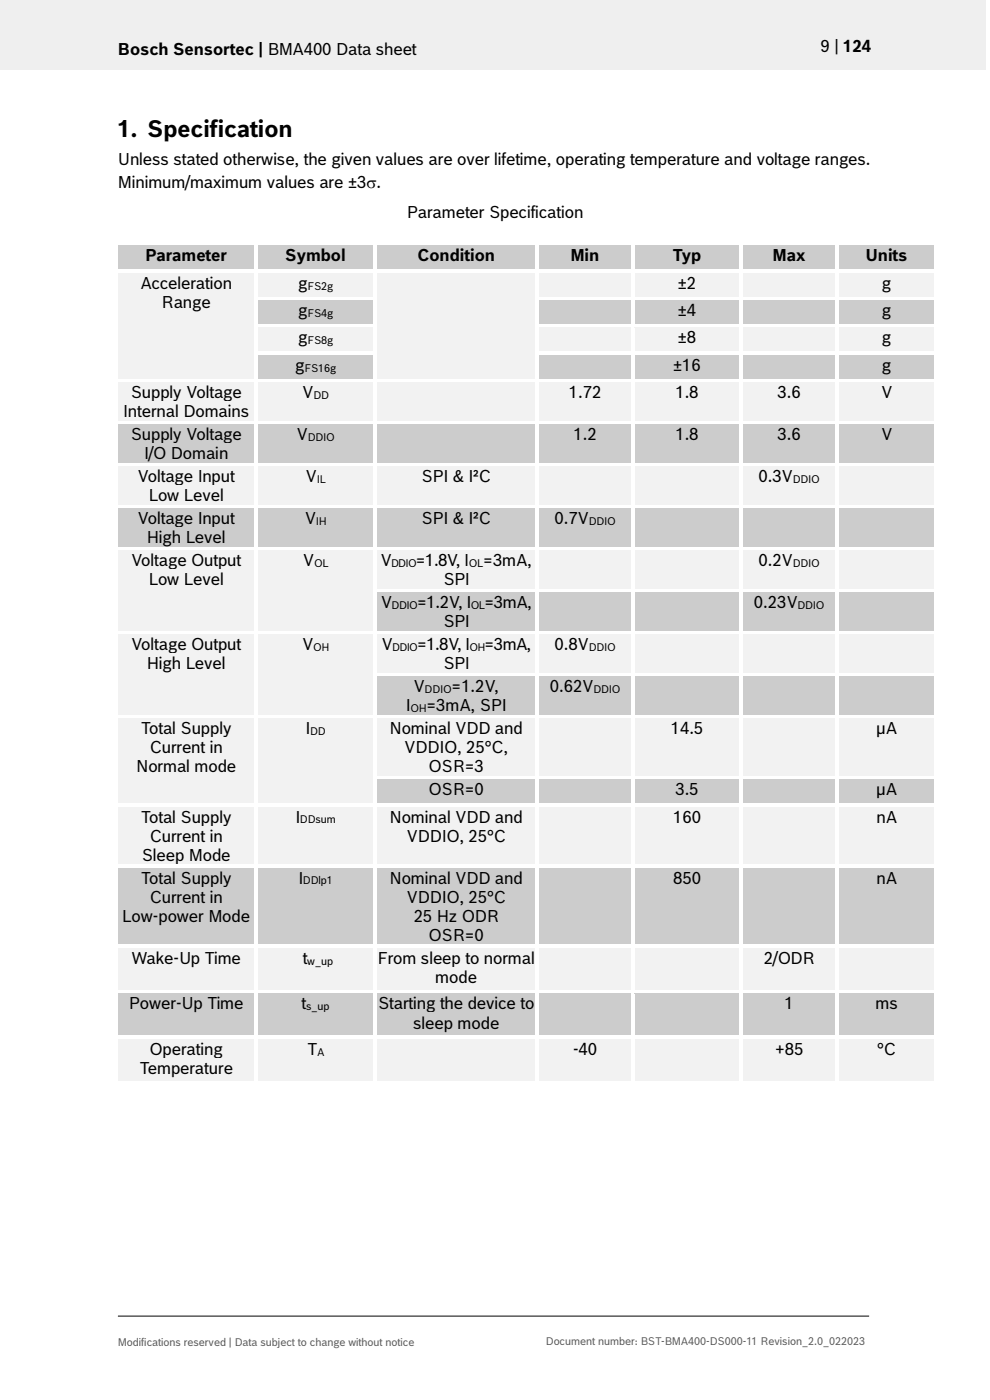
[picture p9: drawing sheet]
<svg xmlns="http://www.w3.org/2000/svg" width="210mm" height="297mm" viewBox="0 0 210 297" stroke-linecap="round" stroke-linejoin="round" font-family="sans-serif">
<defs><g id="words">
<text font-size="4.9" x="25" y="29">1. Specification</text>
<g font-size="3.5">
<text x="25" y="11.6">Bosch Sensortec | BMA400 Data sheet</text>
<text x="174.1" y="11">9 | 124</text>
<text x="25" y="35">Unless stated otherwise, the given values are over lifetime, operating temperature and voltage ranges.</text>
<text x="25" y="39.9">Minimum/maximum values are ±3σ.</text>
<text x="86.3" y="46.3">Parameter Specification</text>
<text x="30.9" y="55.3">Parameter</text>
<text x="60.6" y="55.3">Symbol</text>
<text x="88.5" y="55.3">Condition</text>
<text x="121.1" y="55.3">Min</text>
<text x="142.7" y="55.3">Typ</text>
<text x="164" y="55.3">Max</text>
<text x="183.7" y="55.3">Units</text>
<text x="29.8" y="61.3">Acceleration</text>
<text x="34.3" y="65.3">Range</text>
<text x="63.2" y="61.3">g</text>
<text x="143.8" y="61.3">±2</text>
<text x="187.1" y="61.3">g</text>
<text x="63.2" y="67.1">g</text>
<text x="143.8" y="67.1">±4</text>
<text x="187.1" y="67.1">g</text>
<text x="63.2" y="72.9">g</text>
<text x="143.8" y="72.9">±8</text>
<text x="187.1" y="72.9">g</text>
<text x="62.6" y="78.7">g</text>
<text x="142.8" y="78.7">±16</text>
<text x="187.1" y="78.7">g</text>
<text x="26.2" y="88.5">Internal Domains</text>
<text x="27.7" y="84.5">Supply Voltage</text>
<text x="64.1" y="84.5">V</text>
<text x="120.7" y="84.5">1.72</text>
<text x="143.3" y="84.5">1.8</text>
<text x="165" y="84.5">3.6</text>
<text x="186.9" y="84.5">V</text>
<text x="27.7" y="93.4">Supply Voltage</text>
<text x="62.9" y="93.4">V</text>
<text x="121.7" y="93.4">1.2</text>
<text x="143.3" y="93.4">1.8</text>
<text x="165" y="93.4">3.6</text>
<text x="186.9" y="93.4">V</text>
<text x="30.6" y="97.4">I/O Domain</text>
<text x="29.2" y="102.3">Voltage Input</text>
<text x="31.6" y="106.3">Low Level</text>
<text x="64.8" y="102.3">V</text>
<text x="89.4" y="102.3">SPI &amp; I²C</text>
<text x="160.9" y="102.3">0.3V</text>
<text x="29.2" y="111.2">Voltage Input</text>
<text x="64.6" y="111.2">V</text>
<text x="89.4" y="111.2">SPI &amp; I²C</text>
<text x="117.6" y="111.2">0.7V</text>
<text x="31.2" y="115.3">High Level</text>
<text x="27.8" y="120.1">Voltage Output</text>
<text x="31.6" y="124.2">Low Level</text>
<text x="64.3" y="120.1">V</text>
<text x="80.7" y="120.1">V</text>
<text x="88.2" y="120.1">=1.8V, I</text>
<text x="94.1" y="124.2">SPI</text>
<text x="102.5" y="120.1">=3mA,</text>
<text x="160.9" y="120.1">0.2V</text>
<text x="80.8" y="129">V</text>
<text x="88.5" y="129">=1.2V, I</text>
<text x="102.8" y="129">=3mA,</text>
<text x="159.9" y="129">0.23V</text>
<text x="27.8" y="137.9">Voltage Output</text>
<text x="64.1" y="137.9">V</text>
<text x="80.9" y="137.9">V</text>
<text x="88.5" y="137.9">=1.8V, I</text>
<text x="94.1" y="133.1">SPI</text>
<text x="102.8" y="137.9">=3mA,</text>
<text x="117.6" y="137.9">0.8V</text>
<text x="31.2" y="142">High Level</text>
<text x="94.1" y="142">SPI</text>
<text x="87.7" y="146.8">V</text>
<text x="95.8" y="146.8">=1.2V,</text>
<text x="116.6" y="146.8">0.62V</text>
<text x="29.9" y="155.7">Total Supply</text>
<text x="64.8" y="155.7">I</text>
<text x="82.7" y="155.7">Nominal VDD and</text>
<text x="86.1" y="150.9">I</text>
<text x="90.5" y="150.9">=3mA, SPI</text>
<text x="142.3" y="155.7">14.5</text>
<text x="185.9" y="155.7">µA</text>
<text x="31.7" y="159.8">Current in</text>
<text x="85.8" y="159.8">VDDIO, 25°C,</text>
<text x="28.9" y="163.9">Normal mode</text>
<text x="90.9" y="163.9">OSR=3</text>
<text x="90.9" y="168.7">OSR=0</text>
<text x="143.3" y="168.7">3.5</text>
<text x="185.9" y="168.7">µA</text>
<text x="29.9" y="174.5">Total Supply</text>
<text x="31.7" y="178.6">Current in</text>
<text x="62.7" y="174.5">I</text>
<text x="82.7" y="174.5">Nominal VDD and</text>
<text x="86.3" y="178.6">VDDIO, 25°C</text>
<text x="142.8" y="174.5">160</text>
<text x="185.9" y="174.5">nA</text>
<text x="30.1" y="182.6">Sleep Mode</text>
<text x="29.9" y="187.5">Total Supply</text>
<text x="31.7" y="191.5">Current in</text>
<text x="63.3" y="187.5">I</text>
<text x="82.7" y="187.5">Nominal VDD and</text>
<text x="86.3" y="191.5">VDDIO, 25°C</text>
<text x="142.8" y="187.5">850</text>
<text x="185.9" y="187.5">nA</text>
<text x="26" y="195.6">Low-power Mode</text>
<text x="87.8" y="195.6">25 Hz ODR</text>
<text x="90.9" y="199.6">OSR=0</text>
<text x="27.9" y="204.5">Wake-Up Time</text>
<text x="64.2" y="204.5">t</text>
<text x="80.1" y="204.5">From sleep to normal</text>
<text x="92.4" y="208.6">mode</text>
<text x="162" y="204.5">2/ODR</text>
<text x="27.3" y="214.1">Power-Up Time</text>
<text x="64" y="214.1">t</text>
<text x="80.2" y="214.1">Starting the device to</text>
<text x="166.4" y="214.1">1</text>
<text x="185.7" y="214.1">ms</text>
<text x="87.7" y="218.2">sleep mode</text>
<text x="29.6" y="227.9">Temperature</text>
<text x="31.7" y="223.8">Operating</text>
<text x="65.1" y="223.8">T</text>
<text x="121.6" y="223.8">-40</text>
<text x="164.4" y="223.8">+85</text>
<text x="186.1" y="223.8">°C</text>
</g>
<g font-size="2.3">
<text x="65.2" y="61.4">FS2g</text>
<text x="65.2" y="67.2">FS4g</text>
<text x="65.2" y="73">FS8g</text>
<text x="64.6" y="78.8">FS16g</text>
<text x="66.5" y="84.6">DD</text>
<text x="65.3" y="93.6">DDIO</text>
<text x="67.2" y="102.4">IL</text>
<text x="168.2" y="102.4">DDIO</text>
<text x="67" y="111.4">IH</text>
<text x="124.9" y="111.4">DDIO</text>
<text x="66.6" y="120.3">OL</text>
<text x="83" y="120.3">DDIO</text>
<text x="99.4" y="120.3">OL</text>
<text x="168.2" y="120.3">DDIO</text>
<text x="83.1" y="129.2">DDIO</text>
<text x="99.9" y="129.2">OL</text>
<text x="169.2" y="129.2">DDIO</text>
<text x="66.4" y="138.1">OH</text>
<text x="83.2" y="138.1">DDIO</text>
<text x="99.6" y="138.1">OH</text>
<text x="124.9" y="138.1">DDIO</text>
<text x="90.1" y="147">DDIO</text>
<text x="125.9" y="147">DDIO</text>
<text x="65.8" y="155.9">DD</text>
<text x="87.1" y="151">OH</text>
<text x="63.6" y="174.7">DDsum</text>
<text x="64.3" y="187.6">DDlp1</text>
<text x="65.2" y="204.7">w_up</text>
<text x="65" y="214.3">s_up</text>
<text x="67.3" y="224">A</text>
</g>
<g font-size="2.3" fill="#535f6b">
<text x="25" y="285.5">Modifications reserved | Data subject to change without notice</text>
<text x="115.8" y="285.2">Document number: BST-BMA400-DS000-11 Revision_2.0_022023</text>
</g>
</g></defs>
<path d="M0 0h209.1v14.8h-209.1z" fill="#efeff0"/>
<path d="M25 279.2h159.4" fill="none" stroke="#000" stroke-width=".21"/>
<g fill="#ccc">
<path d="M25 52h29v5.2h-29z" fill-rule="evenodd"/>
<path d="M54.8 52h24.4v5.2h-24.4z" fill-rule="evenodd"/>
<path d="M80 52h33.6v5.2h-33.6z" fill-rule="evenodd"/>
<path d="M114.4 52h19.5v5.2h-19.5z" fill-rule="evenodd"/>
<path d="M134.7 52h22.1v5.2h-22.1z" fill-rule="evenodd"/>
<path d="M157.6 52h19.6v5.2h-19.6z" fill-rule="evenodd"/>
<path d="M178.1 52h20v5.2h-20z" fill-rule="evenodd"/>
</g>
<g fill="#ccc">
<path d="M25 52h29v4h-29z"/>
<path d="M54.8 52h24.4v4h-24.4z"/>
<path d="M80 52h33.6v4h-33.6z"/>
<path d="M114.4 52h19.5v4h-19.5z"/>
<path d="M134.7 52h22.1v4h-22.1z"/>
<path d="M157.6 52h19.7v4h-19.7z"/>
<path d="M178.1 52h20v4h-20z"/>
</g>
<g fill="#fff">
<path d="M54 52h.8v5.2h-.8z" fill-rule="evenodd"/>
<path d="M79.2 52h.8v5.2h-.8z" fill-rule="evenodd"/>
<path d="M113.6 52h.8v5.2h-.8z" fill-rule="evenodd"/>
<path d="M133.9 52h.8v5.2h-.8z" fill-rule="evenodd"/>
<path d="M156.8 52h.8v5.2h-.8z" fill-rule="evenodd"/>
<path d="M177.3 52h.8v5.2h-.8z" fill-rule="evenodd"/>
</g>
<g fill="#f2f2f2">
<path d="M25 57.9h29v22.5h-29z" fill-rule="evenodd"/>
<path d="M54.8 57.9h24.4v5h-24.4z" fill-rule="evenodd"/>
<path d="M80 57.9h33.6v22.5h-33.6z" fill-rule="evenodd"/>
<path d="M114.4 57.9h19.5v5h-19.5z" fill-rule="evenodd"/>
<path d="M134.7 57.9h22.1v5h-22.1z" fill-rule="evenodd"/>
<path d="M157.6 57.9h19.6v5h-19.6z" fill-rule="evenodd"/>
<path d="M178.1 57.9h20v5h-20z" fill-rule="evenodd"/>
</g>
<g fill="#f2f2f2">
<path d="M25 57.9h29v4.1h-29z"/>
<path d="M25 62h29v4.1h-29z"/>
<path d="M54.8 57.9h24.4v4.1h-24.4z"/>
<path d="M80 57.9h33.6v4.1h-33.6z"/>
<path d="M114.4 57.9h19.5v4.1h-19.5z"/>
<path d="M134.7 57.9h22.1v4.1h-22.1z"/>
<path d="M157.6 57.9h19.7v4.1h-19.7z"/>
<path d="M178.1 57.9h20v4.1h-20z"/>
</g>
<path d="M25 57.2h29v.7h-29z" fill-rule="evenodd" fill="#fff"/>
<path d="M25 57.9h29" fill="none" stroke="#f2f2f2" stroke-width=".21"/>
<g fill="#fff">
<path d="M54 57.1h.8v.9h-.8z" fill-rule="evenodd"/>
<path d="M54.8 57.2h24.4v.7h-24.4z" fill-rule="evenodd"/>
</g>
<path d="M54.8 57.9h24.4" fill="none" stroke="#f2f2f2" stroke-width=".21"/>
<g fill="#fff">
<path d="M79.2 57.1h.8v.9h-.8z" fill-rule="evenodd"/>
<path d="M80 57.2h33.6v.7h-33.6z" fill-rule="evenodd"/>
</g>
<path d="M80 57.9h33.6" fill="none" stroke="#f2f2f2" stroke-width=".21"/>
<g fill="#fff">
<path d="M113.6 57.1h.8v.9h-.8z" fill-rule="evenodd"/>
<path d="M114.4 57.2h19.5v.7h-19.5z" fill-rule="evenodd"/>
</g>
<path d="M114.4 57.9h19.5" fill="none" stroke="#f2f2f2" stroke-width=".21"/>
<g fill="#fff">
<path d="M133.9 57.1h.8v.9h-.8z" fill-rule="evenodd"/>
<path d="M134.7 57.2h22.1v.7h-22.1z" fill-rule="evenodd"/>
</g>
<path d="M134.7 57.9h22.1" fill="none" stroke="#f2f2f2" stroke-width=".21"/>
<g fill="#fff">
<path d="M156.8 57.1h.8v.9h-.8z" fill-rule="evenodd"/>
<path d="M157.6 57.2h19.7v.7h-19.7z" fill-rule="evenodd"/>
</g>
<path d="M157.6 57.9h19.7" fill="none" stroke="#f2f2f2" stroke-width=".21"/>
<g fill="#fff">
<path d="M177.3 57.1h.8v.9h-.8z" fill-rule="evenodd"/>
<path d="M178.1 57.2h20v.7h-20z" fill-rule="evenodd"/>
</g>
<path d="M178.1 57.9h20" fill="none" stroke="#f2f2f2" stroke-width=".21"/>
<g fill="#fff">
<path d="M54 58h.8v4.9h-.8z" fill-rule="evenodd"/>
<path d="M79.2 58h.8v4.9h-.8z" fill-rule="evenodd"/>
<path d="M113.6 58h.8v4.9h-.8z" fill-rule="evenodd"/>
<path d="M133.9 58h.8v4.9h-.8z" fill-rule="evenodd"/>
<path d="M156.8 58h.8v4.9h-.8z" fill-rule="evenodd"/>
<path d="M177.3 58h.8v4.9h-.8z" fill-rule="evenodd"/>
</g>
<g fill="#ccc">
<path d="M54.8 63.8h24.4v4.9h-24.4z" fill-rule="evenodd"/>
<path d="M114.4 63.8h19.5v4.9h-19.5z" fill-rule="evenodd"/>
<path d="M134.7 63.8h22.1v4.9h-22.1z" fill-rule="evenodd"/>
<path d="M157.6 63.8h19.6v4.9h-19.6z" fill-rule="evenodd"/>
<path d="M178.1 63.8h20v4.9h-20z" fill-rule="evenodd"/>
</g>
<g fill="#ccc">
<path d="M54.8 63.8h24.4v4h-24.4z"/>
<path d="M114.4 63.8h19.5v4h-19.5z"/>
<path d="M134.7 63.8h22.1v4h-22.1z"/>
<path d="M157.6 63.8h19.7v4h-19.7z"/>
<path d="M178.1 63.8h20v4h-20z"/>
</g>
<g fill="#fff">
<path d="M54 62.9h.8v.9h-.8z" fill-rule="evenodd"/>
<path d="M54.8 62.9h24.4v.8h-24.4z" fill-rule="evenodd"/>
</g>
<path d="M54.8 63.7h24.4" fill="none" stroke="#ccc" stroke-width=".21"/>
<g fill="#fff">
<path d="M79.2 62.9h.8v.9h-.8z" fill-rule="evenodd"/>
<path d="M113.6 62.9h.8v.9h-.8z" fill-rule="evenodd"/>
<path d="M114.4 62.9h19.5v.8h-19.5z" fill-rule="evenodd"/>
</g>
<path d="M114.4 63.7h19.5" fill="none" stroke="#ccc" stroke-width=".21"/>
<g fill="#fff">
<path d="M133.9 62.9h.8v.9h-.8z" fill-rule="evenodd"/>
<path d="M134.7 62.9h22.1v.8h-22.1z" fill-rule="evenodd"/>
</g>
<path d="M134.7 63.7h22.1" fill="none" stroke="#ccc" stroke-width=".21"/>
<g fill="#fff">
<path d="M156.8 62.9h.8v.9h-.8z" fill-rule="evenodd"/>
<path d="M157.6 62.9h19.7v.8h-19.7z" fill-rule="evenodd"/>
</g>
<path d="M157.6 63.7h19.7" fill="none" stroke="#ccc" stroke-width=".21"/>
<g fill="#fff">
<path d="M177.3 62.9h.8v.9h-.8z" fill-rule="evenodd"/>
<path d="M178.1 62.9h20v.8h-20z" fill-rule="evenodd"/>
</g>
<path d="M178.1 63.7h20" fill="none" stroke="#ccc" stroke-width=".21"/>
<g fill="#fff">
<path d="M54 63.8h.8v4.9h-.8z" fill-rule="evenodd"/>
<path d="M79.2 63.8h.8v4.9h-.8z" fill-rule="evenodd"/>
<path d="M113.6 63.8h.8v4.9h-.8z" fill-rule="evenodd"/>
<path d="M133.9 63.8h.8v4.9h-.8z" fill-rule="evenodd"/>
<path d="M156.8 63.8h.8v4.9h-.8z" fill-rule="evenodd"/>
<path d="M177.3 63.8h.8v4.9h-.8z" fill-rule="evenodd"/>
</g>
<g fill="#f2f2f2">
<path d="M54.8 69.6h24.4v4.9h-24.4z" fill-rule="evenodd"/>
<path d="M114.4 69.6h19.5v4.9h-19.5z" fill-rule="evenodd"/>
<path d="M134.7 69.6h22.1v4.9h-22.1z" fill-rule="evenodd"/>
<path d="M157.6 69.6h19.6v4.9h-19.6z" fill-rule="evenodd"/>
<path d="M178.1 69.6h20v4.9h-20z" fill-rule="evenodd"/>
</g>
<g fill="#f2f2f2">
<path d="M54.8 69.6h24.4v4h-24.4z"/>
<path d="M114.4 69.6h19.5v4h-19.5z"/>
<path d="M134.7 69.6h22.1v4h-22.1z"/>
<path d="M157.6 69.6h19.7v4h-19.7z"/>
<path d="M178.1 69.6h20v4h-20z"/>
</g>
<g fill="#fff">
<path d="M54 68.7h.8v.9h-.8z" fill-rule="evenodd"/>
<path d="M54.8 68.7h24.4v.8h-24.4z" fill-rule="evenodd"/>
</g>
<path d="M54.8 69.5h24.4" fill="none" stroke="#f2f2f2" stroke-width=".21"/>
<g fill="#fff">
<path d="M79.2 68.7h.8v.9h-.8z" fill-rule="evenodd"/>
<path d="M113.6 68.7h.8v.9h-.8z" fill-rule="evenodd"/>
<path d="M114.4 68.7h19.5v.8h-19.5z" fill-rule="evenodd"/>
</g>
<path d="M114.4 69.5h19.5" fill="none" stroke="#f2f2f2" stroke-width=".21"/>
<g fill="#fff">
<path d="M133.9 68.7h.8v.9h-.8z" fill-rule="evenodd"/>
<path d="M134.7 68.7h22.1v.8h-22.1z" fill-rule="evenodd"/>
</g>
<path d="M134.7 69.5h22.1" fill="none" stroke="#f2f2f2" stroke-width=".21"/>
<g fill="#fff">
<path d="M156.8 68.7h.8v.9h-.8z" fill-rule="evenodd"/>
<path d="M157.6 68.7h19.7v.8h-19.7z" fill-rule="evenodd"/>
</g>
<path d="M157.6 69.5h19.7" fill="none" stroke="#f2f2f2" stroke-width=".21"/>
<g fill="#fff">
<path d="M177.3 68.7h.8v.9h-.8z" fill-rule="evenodd"/>
<path d="M178.1 68.7h20v.8h-20z" fill-rule="evenodd"/>
</g>
<path d="M178.1 69.5h20" fill="none" stroke="#f2f2f2" stroke-width=".21"/>
<g fill="#fff">
<path d="M54 69.6h.8v4.9h-.8z" fill-rule="evenodd"/>
<path d="M79.2 69.6h.8v4.9h-.8z" fill-rule="evenodd"/>
<path d="M113.6 69.6h.8v4.9h-.8z" fill-rule="evenodd"/>
<path d="M133.9 69.6h.8v4.9h-.8z" fill-rule="evenodd"/>
<path d="M156.8 69.6h.8v4.9h-.8z" fill-rule="evenodd"/>
<path d="M177.3 69.6h.8v4.9h-.8z" fill-rule="evenodd"/>
</g>
<g fill="#ccc">
<path d="M54.8 75.4h24.4v5h-24.4z" fill-rule="evenodd"/>
<path d="M114.4 75.4h19.5v5h-19.5z" fill-rule="evenodd"/>
<path d="M134.7 75.4h22.1v5h-22.1z" fill-rule="evenodd"/>
<path d="M157.6 75.4h19.6v5h-19.6z" fill-rule="evenodd"/>
<path d="M178.1 75.4h20v5h-20z" fill-rule="evenodd"/>
</g>
<g fill="#ccc">
<path d="M54.8 75.4h24.4v4h-24.4z"/>
<path d="M114.4 75.4h19.5v4h-19.5z"/>
<path d="M134.7 75.4h22.1v4h-22.1z"/>
<path d="M157.6 75.4h19.7v4h-19.7z"/>
<path d="M178.1 75.4h20v4h-20z"/>
</g>
<g fill="#fff">
<path d="M54 74.5h.8v.9h-.8z" fill-rule="evenodd"/>
<path d="M54.8 74.5h24.4v.8h-24.4z" fill-rule="evenodd"/>
</g>
<path d="M54.8 75.3h24.4" fill="none" stroke="#ccc" stroke-width=".21"/>
<g fill="#fff">
<path d="M79.2 74.5h.8v.9h-.8z" fill-rule="evenodd"/>
<path d="M113.6 74.5h.8v.9h-.8z" fill-rule="evenodd"/>
<path d="M114.4 74.5h19.5v.8h-19.5z" fill-rule="evenodd"/>
</g>
<path d="M114.4 75.3h19.5" fill="none" stroke="#ccc" stroke-width=".21"/>
<g fill="#fff">
<path d="M133.9 74.5h.8v.9h-.8z" fill-rule="evenodd"/>
<path d="M134.7 74.5h22.1v.8h-22.1z" fill-rule="evenodd"/>
</g>
<path d="M134.7 75.3h22.1" fill="none" stroke="#ccc" stroke-width=".21"/>
<g fill="#fff">
<path d="M156.8 74.5h.8v.9h-.8z" fill-rule="evenodd"/>
<path d="M157.6 74.5h19.7v.8h-19.7z" fill-rule="evenodd"/>
</g>
<path d="M157.6 75.3h19.7" fill="none" stroke="#ccc" stroke-width=".21"/>
<g fill="#fff">
<path d="M177.3 74.5h.8v.9h-.8z" fill-rule="evenodd"/>
<path d="M178.1 74.5h20v.8h-20z" fill-rule="evenodd"/>
</g>
<path d="M178.1 75.3h20" fill="none" stroke="#ccc" stroke-width=".21"/>
<g fill="#fff">
<path d="M54 75.4h.8v5h-.8z" fill-rule="evenodd"/>
<path d="M79.2 75.4h.8v5h-.8z" fill-rule="evenodd"/>
<path d="M113.6 75.4h.8v5h-.8z" fill-rule="evenodd"/>
<path d="M133.9 75.4h.8v5h-.8z" fill-rule="evenodd"/>
<path d="M156.8 75.4h.8v5h-.8z" fill-rule="evenodd"/>
<path d="M177.3 75.4h.8v5h-.8z" fill-rule="evenodd"/>
</g>
<g fill="#f2f2f2">
<path d="M25 81.2h29v8.1h-29z" fill-rule="evenodd"/>
<path d="M54.8 81.2h24.4v8.1h-24.4z" fill-rule="evenodd"/>
<path d="M80 81.2h33.6v8.1h-33.6z" fill-rule="evenodd"/>
<path d="M114.4 81.2h19.5v8.1h-19.5z" fill-rule="evenodd"/>
<path d="M134.7 81.2h22.1v8.1h-22.1z" fill-rule="evenodd"/>
<path d="M157.6 81.2h19.6v8.1h-19.6z" fill-rule="evenodd"/>
<path d="M178.1 81.2h20v8.1h-20z" fill-rule="evenodd"/>
</g>
<g fill="#f2f2f2">
<path d="M25 81.2h29v4h-29z"/>
<path d="M25 85.2h29v4.1h-29z"/>
<path d="M54.8 81.2h24.4v4h-24.4z"/>
<path d="M80 81.2h33.6v4h-33.6z"/>
<path d="M114.4 81.2h19.5v4h-19.5z"/>
<path d="M134.7 81.2h22.1v4h-22.1z"/>
<path d="M157.6 81.2h19.7v4h-19.7z"/>
<path d="M178.1 81.2h20v4h-20z"/>
</g>
<path d="M25 80.4h29v.8h-29z" fill-rule="evenodd" fill="#fff"/>
<path d="M25 81.2h29" fill="none" stroke="#f2f2f2" stroke-width=".21"/>
<g fill="#fff">
<path d="M54 80.4h.8v.8h-.8z" fill-rule="evenodd"/>
<path d="M54.8 80.4h24.4v.8h-24.4z" fill-rule="evenodd"/>
</g>
<path d="M54.8 81.2h24.4" fill="none" stroke="#f2f2f2" stroke-width=".21"/>
<g fill="#fff">
<path d="M79.2 80.4h.8v.8h-.8z" fill-rule="evenodd"/>
<path d="M80 80.4h33.6v.8h-33.6z" fill-rule="evenodd"/>
</g>
<path d="M80 81.2h33.6" fill="none" stroke="#f2f2f2" stroke-width=".21"/>
<g fill="#fff">
<path d="M113.6 80.4h.8v.8h-.8z" fill-rule="evenodd"/>
<path d="M114.4 80.4h19.5v.8h-19.5z" fill-rule="evenodd"/>
</g>
<path d="M114.4 81.2h19.5" fill="none" stroke="#f2f2f2" stroke-width=".21"/>
<g fill="#fff">
<path d="M133.9 80.4h.8v.8h-.8z" fill-rule="evenodd"/>
<path d="M134.7 80.4h22.1v.8h-22.1z" fill-rule="evenodd"/>
</g>
<path d="M134.7 81.2h22.1" fill="none" stroke="#f2f2f2" stroke-width=".21"/>
<g fill="#fff">
<path d="M156.8 80.4h.8v.8h-.8z" fill-rule="evenodd"/>
<path d="M157.6 80.4h19.7v.8h-19.7z" fill-rule="evenodd"/>
</g>
<path d="M157.6 81.2h19.7" fill="none" stroke="#f2f2f2" stroke-width=".21"/>
<g fill="#fff">
<path d="M177.3 80.4h.8v.8h-.8z" fill-rule="evenodd"/>
<path d="M178.1 80.4h20v.8h-20z" fill-rule="evenodd"/>
</g>
<path d="M178.1 81.2h20" fill="none" stroke="#f2f2f2" stroke-width=".21"/>
<g fill="#fff">
<path d="M54 81.2h.8v8.1h-.8z" fill-rule="evenodd"/>
<path d="M79.2 81.2h.8v8.1h-.8z" fill-rule="evenodd"/>
<path d="M113.6 81.2h.8v8.1h-.8z" fill-rule="evenodd"/>
<path d="M133.9 81.2h.8v8.1h-.8z" fill-rule="evenodd"/>
<path d="M156.8 81.2h.8v8.1h-.8z" fill-rule="evenodd"/>
<path d="M177.3 81.2h.8v8.1h-.8z" fill-rule="evenodd"/>
</g>
<g fill="#ccc">
<path d="M25 90.1h29v8.1h-29z" fill-rule="evenodd"/>
<path d="M54.8 90.1h24.4v8.1h-24.4z" fill-rule="evenodd"/>
<path d="M80 90.1h33.6v8.1h-33.6z" fill-rule="evenodd"/>
<path d="M114.4 90.1h19.5v8.1h-19.5z" fill-rule="evenodd"/>
<path d="M134.7 90.1h22.1v8.1h-22.1z" fill-rule="evenodd"/>
<path d="M157.6 90.1h19.6v8.1h-19.6z" fill-rule="evenodd"/>
<path d="M178.1 90.1h20v8.1h-20z" fill-rule="evenodd"/>
</g>
<g fill="#ccc">
<path d="M25 90.1h29v4h-29z"/>
<path d="M25 94.1h29v4.1h-29z"/>
<path d="M54.8 90.1h24.4v4h-24.4z"/>
<path d="M80 90.1h33.6v4h-33.6z"/>
<path d="M114.4 90.1h19.5v4h-19.5z"/>
<path d="M134.7 90.1h22.1v4h-22.1z"/>
<path d="M157.6 90.1h19.7v4h-19.7z"/>
<path d="M178.1 90.1h20v4h-20z"/>
</g>
<path d="M25 89.3h29v.7h-29z" fill-rule="evenodd" fill="#fff"/>
<path d="M25 90.1h29" fill="none" stroke="#ccc" stroke-width=".21"/>
<g fill="#fff">
<path d="M54 89.3h.8v.8h-.8z" fill-rule="evenodd"/>
<path d="M54.8 89.3h24.4v.7h-24.4z" fill-rule="evenodd"/>
</g>
<path d="M54.8 90.1h24.4" fill="none" stroke="#ccc" stroke-width=".21"/>
<g fill="#fff">
<path d="M79.2 89.3h.8v.8h-.8z" fill-rule="evenodd"/>
<path d="M80 89.3h33.6v.7h-33.6z" fill-rule="evenodd"/>
</g>
<path d="M80 90.1h33.6" fill="none" stroke="#ccc" stroke-width=".21"/>
<g fill="#fff">
<path d="M113.6 89.3h.8v.8h-.8z" fill-rule="evenodd"/>
<path d="M114.4 89.3h19.5v.7h-19.5z" fill-rule="evenodd"/>
</g>
<path d="M114.4 90.1h19.5" fill="none" stroke="#ccc" stroke-width=".21"/>
<g fill="#fff">
<path d="M133.9 89.3h.8v.8h-.8z" fill-rule="evenodd"/>
<path d="M134.7 89.3h22.1v.7h-22.1z" fill-rule="evenodd"/>
</g>
<path d="M134.7 90.1h22.1" fill="none" stroke="#ccc" stroke-width=".21"/>
<g fill="#fff">
<path d="M156.8 89.3h.8v.8h-.8z" fill-rule="evenodd"/>
<path d="M157.6 89.3h19.7v.7h-19.7z" fill-rule="evenodd"/>
</g>
<path d="M157.6 90.1h19.7" fill="none" stroke="#ccc" stroke-width=".21"/>
<g fill="#fff">
<path d="M177.3 89.3h.8v.8h-.8z" fill-rule="evenodd"/>
<path d="M178.1 89.3h20v.7h-20z" fill-rule="evenodd"/>
</g>
<path d="M178.1 90.1h20" fill="none" stroke="#ccc" stroke-width=".21"/>
<g fill="#fff">
<path d="M54 90.1h.8v8.1h-.8z" fill-rule="evenodd"/>
<path d="M79.2 90.1h.8v8.1h-.8z" fill-rule="evenodd"/>
<path d="M113.6 90.1h.8v8.1h-.8z" fill-rule="evenodd"/>
<path d="M133.9 90.1h.8v8.1h-.8z" fill-rule="evenodd"/>
<path d="M156.8 90.1h.8v8.1h-.8z" fill-rule="evenodd"/>
<path d="M177.3 90.1h.8v8.1h-.8z" fill-rule="evenodd"/>
</g>
<g fill="#f2f2f2">
<path d="M25 99h29v8.1h-29z" fill-rule="evenodd"/>
<path d="M54.8 99h24.4v8.1h-24.4z" fill-rule="evenodd"/>
<path d="M80 99h33.6v8.1h-33.6z" fill-rule="evenodd"/>
<path d="M114.4 99h19.5v8.1h-19.5z" fill-rule="evenodd"/>
<path d="M134.7 99h22.1v8.1h-22.1z" fill-rule="evenodd"/>
<path d="M157.6 99h19.6v8.1h-19.6z" fill-rule="evenodd"/>
<path d="M178.1 99h20v8.1h-20z" fill-rule="evenodd"/>
</g>
<g fill="#f2f2f2">
<path d="M25 99h29v4h-29z"/>
<path d="M25 103h29v4.1h-29z"/>
<path d="M54.8 99h24.4v4h-24.4z"/>
<path d="M80 99h33.6v4h-33.6z"/>
<path d="M114.4 99h19.5v4h-19.5z"/>
<path d="M134.7 99h22.1v4h-22.1z"/>
<path d="M157.6 99h19.7v4h-19.7z"/>
<path d="M178.1 99h20v4h-20z"/>
</g>
<path d="M25 98.2h29v.8h-29z" fill-rule="evenodd" fill="#fff"/>
<path d="M25 99h29" fill="none" stroke="#f2f2f2" stroke-width=".21"/>
<g fill="#fff">
<path d="M54 98.2h.8v.8h-.8z" fill-rule="evenodd"/>
<path d="M54.8 98.2h24.4v.8h-24.4z" fill-rule="evenodd"/>
</g>
<path d="M54.8 99h24.4" fill="none" stroke="#f2f2f2" stroke-width=".21"/>
<g fill="#fff">
<path d="M79.2 98.2h.8v.8h-.8z" fill-rule="evenodd"/>
<path d="M80 98.2h33.6v.8h-33.6z" fill-rule="evenodd"/>
</g>
<path d="M80 99h33.6" fill="none" stroke="#f2f2f2" stroke-width=".21"/>
<g fill="#fff">
<path d="M113.6 98.2h.8v.8h-.8z" fill-rule="evenodd"/>
<path d="M114.4 98.2h19.5v.8h-19.5z" fill-rule="evenodd"/>
</g>
<path d="M114.4 99h19.5" fill="none" stroke="#f2f2f2" stroke-width=".21"/>
<g fill="#fff">
<path d="M133.9 98.2h.8v.8h-.8z" fill-rule="evenodd"/>
<path d="M134.7 98.2h22.1v.8h-22.1z" fill-rule="evenodd"/>
</g>
<path d="M134.7 99h22.1" fill="none" stroke="#f2f2f2" stroke-width=".21"/>
<g fill="#fff">
<path d="M156.8 98.2h.8v.8h-.8z" fill-rule="evenodd"/>
<path d="M157.6 98.2h19.7v.8h-19.7z" fill-rule="evenodd"/>
</g>
<path d="M157.6 99h19.7" fill="none" stroke="#f2f2f2" stroke-width=".21"/>
<g fill="#fff">
<path d="M177.3 98.2h.8v.8h-.8z" fill-rule="evenodd"/>
<path d="M178.1 98.2h20v.8h-20z" fill-rule="evenodd"/>
</g>
<path d="M178.1 99h20" fill="none" stroke="#f2f2f2" stroke-width=".21"/>
<g fill="#fff">
<path d="M54 99h.8v8.1h-.8z" fill-rule="evenodd"/>
<path d="M79.2 99h.8v8.1h-.8z" fill-rule="evenodd"/>
<path d="M113.6 99h.8v8.1h-.8z" fill-rule="evenodd"/>
<path d="M133.9 99h.8v8.1h-.8z" fill-rule="evenodd"/>
<path d="M156.8 99h.8v8.1h-.8z" fill-rule="evenodd"/>
<path d="M177.3 99h.8v8.1h-.8z" fill-rule="evenodd"/>
</g>
<g fill="#ccc">
<path d="M25 107.9h29v8.1h-29z" fill-rule="evenodd"/>
<path d="M54.8 107.9h24.4v8.1h-24.4z" fill-rule="evenodd"/>
<path d="M80 107.9h33.6v8.1h-33.6z" fill-rule="evenodd"/>
<path d="M114.4 107.9h19.5v8.1h-19.5z" fill-rule="evenodd"/>
<path d="M134.7 107.9h22.1v8.1h-22.1z" fill-rule="evenodd"/>
<path d="M157.6 107.9h19.6v8.1h-19.6z" fill-rule="evenodd"/>
<path d="M178.1 107.9h20v8.1h-20z" fill-rule="evenodd"/>
</g>
<g fill="#ccc">
<path d="M25 107.9h29v4h-29z"/>
<path d="M25 111.9h29v4.1h-29z"/>
<path d="M54.8 107.9h24.4v4h-24.4z"/>
<path d="M80 107.9h33.6v4h-33.6z"/>
<path d="M114.4 107.9h19.5v4h-19.5z"/>
<path d="M134.7 107.9h22.1v4h-22.1z"/>
<path d="M157.6 107.9h19.7v4h-19.7z"/>
<path d="M178.1 107.9h20v4h-20z"/>
</g>
<path d="M25 107.1h29v.8h-29z" fill-rule="evenodd" fill="#fff"/>
<path d="M25 107.9h29" fill="none" stroke="#ccc" stroke-width=".21"/>
<g fill="#fff">
<path d="M54 107.1h.8v.8h-.8z" fill-rule="evenodd"/>
<path d="M54.8 107.1h24.4v.8h-24.4z" fill-rule="evenodd"/>
</g>
<path d="M54.8 107.9h24.4" fill="none" stroke="#ccc" stroke-width=".21"/>
<g fill="#fff">
<path d="M79.2 107.1h.8v.8h-.8z" fill-rule="evenodd"/>
<path d="M80 107.1h33.6v.8h-33.6z" fill-rule="evenodd"/>
</g>
<path d="M80 107.9h33.6" fill="none" stroke="#ccc" stroke-width=".21"/>
<g fill="#fff">
<path d="M113.6 107.1h.8v.8h-.8z" fill-rule="evenodd"/>
<path d="M114.4 107.1h19.5v.8h-19.5z" fill-rule="evenodd"/>
</g>
<path d="M114.4 107.9h19.5" fill="none" stroke="#ccc" stroke-width=".21"/>
<g fill="#fff">
<path d="M133.9 107.1h.8v.8h-.8z" fill-rule="evenodd"/>
<path d="M134.7 107.1h22.1v.8h-22.1z" fill-rule="evenodd"/>
</g>
<path d="M134.7 107.9h22.1" fill="none" stroke="#ccc" stroke-width=".21"/>
<g fill="#fff">
<path d="M156.8 107.1h.8v.8h-.8z" fill-rule="evenodd"/>
<path d="M157.6 107.1h19.7v.8h-19.7z" fill-rule="evenodd"/>
</g>
<path d="M157.6 107.9h19.7" fill="none" stroke="#ccc" stroke-width=".21"/>
<g fill="#fff">
<path d="M177.3 107.1h.8v.8h-.8z" fill-rule="evenodd"/>
<path d="M178.1 107.1h20v.8h-20z" fill-rule="evenodd"/>
</g>
<path d="M178.1 107.9h20" fill="none" stroke="#ccc" stroke-width=".21"/>
<g fill="#fff">
<path d="M54 107.9h.8v8.1h-.8z" fill-rule="evenodd"/>
<path d="M79.2 107.9h.8v8.1h-.8z" fill-rule="evenodd"/>
<path d="M113.6 107.9h.8v8.1h-.8z" fill-rule="evenodd"/>
<path d="M133.9 107.9h.8v8.1h-.8z" fill-rule="evenodd"/>
<path d="M156.8 107.9h.8v8.1h-.8z" fill-rule="evenodd"/>
<path d="M177.3 107.9h.8v8.1h-.8z" fill-rule="evenodd"/>
</g>
<g fill="#f2f2f2">
<path d="M25 116.8h29v17h-29z" fill-rule="evenodd"/>
<path d="M54.8 116.8h24.4v17h-24.4z" fill-rule="evenodd"/>
<path d="M80 116.8h33.6v8.1h-33.6z" fill-rule="evenodd"/>
<path d="M114.4 116.8h19.5v8.1h-19.5z" fill-rule="evenodd"/>
<path d="M134.7 116.8h22.1v8.1h-22.1z" fill-rule="evenodd"/>
<path d="M157.6 116.8h19.6v8.1h-19.6z" fill-rule="evenodd"/>
<path d="M178.1 116.8h20v8.1h-20z" fill-rule="evenodd"/>
</g>
<g fill="#f2f2f2">
<path d="M25 116.8h29v4h-29z"/>
<path d="M25 120.8h29v4.1h-29z"/>
<path d="M54.8 116.8h24.4v4h-24.4z"/>
<path d="M80 116.8h33.6v4h-33.6z"/>
<path d="M80 120.8h33.6v4.1h-33.6z"/>
<path d="M114.4 116.8h19.5v4h-19.5z"/>
<path d="M134.7 116.8h22.1v4h-22.1z"/>
<path d="M157.6 116.8h19.7v4h-19.7z"/>
<path d="M178.1 116.8h20v4h-20z"/>
</g>
<path d="M25 116h29v.8h-29z" fill-rule="evenodd" fill="#fff"/>
<path d="M25 116.8h29" fill="none" stroke="#f2f2f2" stroke-width=".21"/>
<g fill="#fff">
<path d="M54 116h.8v.8h-.8z" fill-rule="evenodd"/>
<path d="M54.8 116h24.4v.8h-24.4z" fill-rule="evenodd"/>
</g>
<path d="M54.8 116.8h24.4" fill="none" stroke="#f2f2f2" stroke-width=".21"/>
<g fill="#fff">
<path d="M79.2 116h.8v.8h-.8z" fill-rule="evenodd"/>
<path d="M80 116h33.6v.8h-33.6z" fill-rule="evenodd"/>
</g>
<path d="M80 116.8h33.6" fill="none" stroke="#f2f2f2" stroke-width=".21"/>
<g fill="#fff">
<path d="M113.6 116h.8v.8h-.8z" fill-rule="evenodd"/>
<path d="M114.4 116h19.5v.8h-19.5z" fill-rule="evenodd"/>
</g>
<path d="M114.4 116.8h19.5" fill="none" stroke="#f2f2f2" stroke-width=".21"/>
<g fill="#fff">
<path d="M133.9 116h.8v.8h-.8z" fill-rule="evenodd"/>
<path d="M134.7 116h22.1v.8h-22.1z" fill-rule="evenodd"/>
</g>
<path d="M134.7 116.8h22.1" fill="none" stroke="#f2f2f2" stroke-width=".21"/>
<g fill="#fff">
<path d="M156.8 116h.8v.8h-.8z" fill-rule="evenodd"/>
<path d="M157.6 116h19.7v.8h-19.7z" fill-rule="evenodd"/>
</g>
<path d="M157.6 116.8h19.7" fill="none" stroke="#f2f2f2" stroke-width=".21"/>
<g fill="#fff">
<path d="M177.3 116h.8v.8h-.8z" fill-rule="evenodd"/>
<path d="M178.1 116h20v.8h-20z" fill-rule="evenodd"/>
</g>
<path d="M178.1 116.8h20" fill="none" stroke="#f2f2f2" stroke-width=".21"/>
<g fill="#fff">
<path d="M54 116.8h.8v8.1h-.8z" fill-rule="evenodd"/>
<path d="M79.2 116.8h.8v8.1h-.8z" fill-rule="evenodd"/>
<path d="M113.6 116.8h.8v8.1h-.8z" fill-rule="evenodd"/>
<path d="M133.9 116.8h.8v8.1h-.8z" fill-rule="evenodd"/>
<path d="M156.8 116.8h.8v8.1h-.8z" fill-rule="evenodd"/>
<path d="M177.3 116.8h.8v8.1h-.8z" fill-rule="evenodd"/>
</g>
<g fill="#ccc">
<path d="M80 125.7h33.6v8.1h-33.6z" fill-rule="evenodd"/>
<path d="M114.4 125.7h19.5v8.1h-19.5z" fill-rule="evenodd"/>
<path d="M134.7 125.7h22.1v8.1h-22.1z" fill-rule="evenodd"/>
<path d="M157.6 125.7h19.6v8.1h-19.6z" fill-rule="evenodd"/>
<path d="M178.1 125.7h20v8.1h-20z" fill-rule="evenodd"/>
</g>
<g fill="#ccc">
<path d="M80 125.7h33.6v4.1h-33.6z"/>
<path d="M80 129.8h33.6v4h-33.6z"/>
<path d="M114.4 125.7h19.5v4.1h-19.5z"/>
<path d="M134.7 125.7h22.1v4.1h-22.1z"/>
<path d="M157.6 125.7h19.7v4.1h-19.7z"/>
<path d="M178.1 125.7h20v4.1h-20z"/>
</g>
<g fill="#fff">
<path d="M54 124.9h.8v.8h-.8z" fill-rule="evenodd"/>
<path d="M79.2 124.9h.8v.8h-.8z" fill-rule="evenodd"/>
<path d="M80 124.9h33.6v.8h-33.6z" fill-rule="evenodd"/>
</g>
<path d="M80 125.7h33.6" fill="none" stroke="#ccc" stroke-width=".21"/>
<g fill="#fff">
<path d="M113.6 124.9h.8v.8h-.8z" fill-rule="evenodd"/>
<path d="M114.4 124.9h19.5v.8h-19.5z" fill-rule="evenodd"/>
</g>
<path d="M114.4 125.7h19.5" fill="none" stroke="#ccc" stroke-width=".21"/>
<g fill="#fff">
<path d="M133.9 124.9h.8v.8h-.8z" fill-rule="evenodd"/>
<path d="M134.7 124.9h22.1v.8h-22.1z" fill-rule="evenodd"/>
</g>
<path d="M134.7 125.7h22.1" fill="none" stroke="#ccc" stroke-width=".21"/>
<g fill="#fff">
<path d="M156.8 124.9h.8v.8h-.8z" fill-rule="evenodd"/>
<path d="M157.6 124.9h19.7v.8h-19.7z" fill-rule="evenodd"/>
</g>
<path d="M157.6 125.7h19.7" fill="none" stroke="#ccc" stroke-width=".21"/>
<g fill="#fff">
<path d="M177.3 124.9h.8v.8h-.8z" fill-rule="evenodd"/>
<path d="M178.1 124.9h20v.8h-20z" fill-rule="evenodd"/>
</g>
<path d="M178.1 125.7h20" fill="none" stroke="#ccc" stroke-width=".21"/>
<g fill="#fff">
<path d="M54 125.7h.8v8.1h-.8z" fill-rule="evenodd"/>
<path d="M79.2 125.7h.8v8.1h-.8z" fill-rule="evenodd"/>
<path d="M113.6 125.7h.8v8.1h-.8z" fill-rule="evenodd"/>
<path d="M133.9 125.7h.8v8.1h-.8z" fill-rule="evenodd"/>
<path d="M156.8 125.7h.8v8.1h-.8z" fill-rule="evenodd"/>
<path d="M177.3 125.7h.8v8.1h-.8z" fill-rule="evenodd"/>
</g>
<g fill="#f2f2f2">
<path d="M25 134.6h29v17h-29z" fill-rule="evenodd"/>
<path d="M54.8 134.6h24.4v17h-24.4z" fill-rule="evenodd"/>
<path d="M80 134.6h33.6v8.1h-33.6z" fill-rule="evenodd"/>
<path d="M114.4 134.6h19.5v8.1h-19.5z" fill-rule="evenodd"/>
<path d="M134.7 134.6h22.1v8.1h-22.1z" fill-rule="evenodd"/>
<path d="M157.6 134.6h19.6v8.1h-19.6z" fill-rule="evenodd"/>
<path d="M178.1 134.6h20v8.1h-20z" fill-rule="evenodd"/>
</g>
<g fill="#f2f2f2">
<path d="M25 134.6h29v4.1h-29z"/>
<path d="M25 138.7h29v4h-29z"/>
<path d="M54.8 134.6h24.4v4.1h-24.4z"/>
<path d="M80 134.6h33.6v4.1h-33.6z"/>
<path d="M80 138.7h33.6v4h-33.6z"/>
<path d="M114.4 134.6h19.5v4.1h-19.5z"/>
<path d="M134.7 134.6h22.1v4.1h-22.1z"/>
<path d="M157.6 134.6h19.7v4.1h-19.7z"/>
<path d="M178.1 134.6h20v4.1h-20z"/>
</g>
<path d="M25 133.8h29v.8h-29z" fill-rule="evenodd" fill="#fff"/>
<path d="M25 134.6h29" fill="none" stroke="#f2f2f2" stroke-width=".21"/>
<g fill="#fff">
<path d="M54 133.8h.8v.8h-.8z" fill-rule="evenodd"/>
<path d="M54.8 133.8h24.4v.8h-24.4z" fill-rule="evenodd"/>
</g>
<path d="M54.8 134.6h24.4" fill="none" stroke="#f2f2f2" stroke-width=".21"/>
<g fill="#fff">
<path d="M79.2 133.8h.8v.8h-.8z" fill-rule="evenodd"/>
<path d="M80 133.8h33.6v.8h-33.6z" fill-rule="evenodd"/>
</g>
<path d="M80 134.6h33.6" fill="none" stroke="#f2f2f2" stroke-width=".21"/>
<g fill="#fff">
<path d="M113.6 133.8h.8v.8h-.8z" fill-rule="evenodd"/>
<path d="M114.4 133.8h19.5v.8h-19.5z" fill-rule="evenodd"/>
</g>
<path d="M114.4 134.6h19.5" fill="none" stroke="#f2f2f2" stroke-width=".21"/>
<g fill="#fff">
<path d="M133.9 133.8h.8v.8h-.8z" fill-rule="evenodd"/>
<path d="M134.7 133.8h22.1v.8h-22.1z" fill-rule="evenodd"/>
</g>
<path d="M134.7 134.6h22.1" fill="none" stroke="#f2f2f2" stroke-width=".21"/>
<g fill="#fff">
<path d="M156.8 133.8h.8v.8h-.8z" fill-rule="evenodd"/>
<path d="M157.6 133.8h19.7v.8h-19.7z" fill-rule="evenodd"/>
</g>
<path d="M157.6 134.6h19.7" fill="none" stroke="#f2f2f2" stroke-width=".21"/>
<g fill="#fff">
<path d="M177.3 133.8h.8v.8h-.8z" fill-rule="evenodd"/>
<path d="M178.1 133.8h20v.8h-20z" fill-rule="evenodd"/>
</g>
<path d="M178.1 134.6h20" fill="none" stroke="#f2f2f2" stroke-width=".21"/>
<g fill="#fff">
<path d="M54 134.6h.8v8.1h-.8z" fill-rule="evenodd"/>
<path d="M79.2 134.6h.8v8.1h-.8z" fill-rule="evenodd"/>
<path d="M113.6 134.6h.8v8.1h-.8z" fill-rule="evenodd"/>
<path d="M133.9 134.6h.8v8.1h-.8z" fill-rule="evenodd"/>
<path d="M156.8 134.6h.8v8.1h-.8z" fill-rule="evenodd"/>
<path d="M177.3 134.6h.8v8.1h-.8z" fill-rule="evenodd"/>
</g>
<g fill="#ccc">
<path d="M80 143.5h33.6v8.1h-33.6z" fill-rule="evenodd"/>
<path d="M114.4 143.5h19.5v8.1h-19.5z" fill-rule="evenodd"/>
<path d="M134.7 143.5h22.1v8.1h-22.1z" fill-rule="evenodd"/>
<path d="M157.6 143.5h19.6v8.1h-19.6z" fill-rule="evenodd"/>
<path d="M178.1 143.5h20v8.1h-20z" fill-rule="evenodd"/>
</g>
<g fill="#ccc">
<path d="M80 143.5h33.6v4.1h-33.6z"/>
<path d="M80 147.6h33.6v4h-33.6z"/>
<path d="M114.4 143.5h19.5v4.1h-19.5z"/>
<path d="M134.7 143.5h22.1v4.1h-22.1z"/>
<path d="M157.6 143.5h19.7v4.1h-19.7z"/>
<path d="M178.1 143.5h20v4.1h-20z"/>
</g>
<g fill="#fff">
<path d="M54 142.7h.8v.8h-.8z" fill-rule="evenodd"/>
<path d="M79.2 142.7h.8v.8h-.8z" fill-rule="evenodd"/>
<path d="M80 142.7h33.6v.8h-33.6z" fill-rule="evenodd"/>
</g>
<path d="M80 143.5h33.6" fill="none" stroke="#ccc" stroke-width=".21"/>
<g fill="#fff">
<path d="M113.6 142.7h.8v.8h-.8z" fill-rule="evenodd"/>
<path d="M114.4 142.7h19.5v.8h-19.5z" fill-rule="evenodd"/>
</g>
<path d="M114.4 143.5h19.5" fill="none" stroke="#ccc" stroke-width=".21"/>
<g fill="#fff">
<path d="M133.9 142.7h.8v.8h-.8z" fill-rule="evenodd"/>
<path d="M134.7 142.7h22.1v.8h-22.1z" fill-rule="evenodd"/>
</g>
<path d="M134.7 143.5h22.1" fill="none" stroke="#ccc" stroke-width=".21"/>
<g fill="#fff">
<path d="M156.8 142.7h.8v.8h-.8z" fill-rule="evenodd"/>
<path d="M157.6 142.7h19.7v.8h-19.7z" fill-rule="evenodd"/>
</g>
<path d="M157.6 143.5h19.7" fill="none" stroke="#ccc" stroke-width=".21"/>
<g fill="#fff">
<path d="M177.3 142.7h.8v.8h-.8z" fill-rule="evenodd"/>
<path d="M178.1 142.7h20v.8h-20z" fill-rule="evenodd"/>
</g>
<path d="M178.1 143.5h20" fill="none" stroke="#ccc" stroke-width=".21"/>
<g fill="#fff">
<path d="M54 143.5h.8v8.1h-.8z" fill-rule="evenodd"/>
<path d="M79.2 143.5h.8v8.1h-.8z" fill-rule="evenodd"/>
<path d="M113.6 143.5h.8v8.1h-.8z" fill-rule="evenodd"/>
<path d="M133.9 143.5h.8v8.1h-.8z" fill-rule="evenodd"/>
<path d="M156.8 143.5h.8v8.1h-.8z" fill-rule="evenodd"/>
<path d="M177.3 143.5h.8v8.1h-.8z" fill-rule="evenodd"/>
</g>
<g fill="#f2f2f2">
<path d="M25 152.4h29v18h-29z" fill-rule="evenodd"/>
<path d="M54.8 152.4h24.4v18h-24.4z" fill-rule="evenodd"/>
<path d="M80 152.4h33.6v12.2h-33.6z" fill-rule="evenodd"/>
<path d="M114.4 152.4h19.5v12.2h-19.5z" fill-rule="evenodd"/>
<path d="M134.7 152.4h22.1v12.2h-22.1z" fill-rule="evenodd"/>
<path d="M157.6 152.4h19.6v12.2h-19.6z" fill-rule="evenodd"/>
<path d="M178.1 152.4h20v12.2h-20z" fill-rule="evenodd"/>
</g>
<g fill="#f2f2f2">
<path d="M25 152.4h29v4.1h-29z"/>
<path d="M25 156.5h29v4h-29z"/>
<path d="M25 160.5h29v4.1h-29z"/>
<path d="M25 164.6h29v4h-29z"/>
<path d="M54.8 152.4h24.4v4.1h-24.4z"/>
<path d="M54.8 156.5h24.4v4h-24.4z"/>
<path d="M80 152.4h33.6v4.1h-33.6z"/>
<path d="M80 156.5h33.6v4h-33.6z"/>
<path d="M80 160.5h33.6v4.1h-33.6z"/>
<path d="M114.4 152.4h19.5v4.1h-19.5z"/>
<path d="M134.7 152.4h22.1v4.1h-22.1z"/>
<path d="M157.6 152.4h19.7v4.1h-19.7z"/>
<path d="M178.1 152.4h20v4.1h-20z"/>
</g>
<path d="M25 151.6h29v.8h-29z" fill-rule="evenodd" fill="#fff"/>
<path d="M25 152.4h29" fill="none" stroke="#f2f2f2" stroke-width=".21"/>
<g fill="#fff">
<path d="M54 151.6h.8v.8h-.8z" fill-rule="evenodd"/>
<path d="M54.8 151.6h24.4v.8h-24.4z" fill-rule="evenodd"/>
</g>
<path d="M54.8 152.4h24.4" fill="none" stroke="#f2f2f2" stroke-width=".21"/>
<g fill="#fff">
<path d="M79.2 151.6h.8v.8h-.8z" fill-rule="evenodd"/>
<path d="M80 151.6h33.6v.8h-33.6z" fill-rule="evenodd"/>
</g>
<path d="M80 152.4h33.6" fill="none" stroke="#f2f2f2" stroke-width=".21"/>
<g fill="#fff">
<path d="M113.6 151.6h.8v.8h-.8z" fill-rule="evenodd"/>
<path d="M114.4 151.6h19.5v.8h-19.5z" fill-rule="evenodd"/>
</g>
<path d="M114.4 152.4h19.5" fill="none" stroke="#f2f2f2" stroke-width=".21"/>
<g fill="#fff">
<path d="M133.9 151.6h.8v.8h-.8z" fill-rule="evenodd"/>
<path d="M134.7 151.6h22.1v.8h-22.1z" fill-rule="evenodd"/>
</g>
<path d="M134.7 152.4h22.1" fill="none" stroke="#f2f2f2" stroke-width=".21"/>
<g fill="#fff">
<path d="M156.8 151.6h.8v.8h-.8z" fill-rule="evenodd"/>
<path d="M157.6 151.6h19.7v.8h-19.7z" fill-rule="evenodd"/>
</g>
<path d="M157.6 152.4h19.7" fill="none" stroke="#f2f2f2" stroke-width=".21"/>
<g fill="#fff">
<path d="M177.3 151.6h.8v.8h-.8z" fill-rule="evenodd"/>
<path d="M178.1 151.6h20v.8h-20z" fill-rule="evenodd"/>
</g>
<path d="M178.1 152.4h20" fill="none" stroke="#f2f2f2" stroke-width=".21"/>
<g fill="#fff">
<path d="M54 152.4h.8v12.2h-.8z" fill-rule="evenodd"/>
<path d="M79.2 152.4h.8v12.2h-.8z" fill-rule="evenodd"/>
<path d="M113.6 152.4h.8v12.2h-.8z" fill-rule="evenodd"/>
<path d="M133.9 152.4h.8v12.2h-.8z" fill-rule="evenodd"/>
<path d="M156.8 152.4h.8v12.2h-.8z" fill-rule="evenodd"/>
<path d="M177.3 152.4h.8v12.2h-.8z" fill-rule="evenodd"/>
</g>
<g fill="#ccc">
<path d="M80 165.4h33.6v5h-33.6z" fill-rule="evenodd"/>
<path d="M114.4 165.4h19.5v5h-19.5z" fill-rule="evenodd"/>
<path d="M134.7 165.4h22.1v5h-22.1z" fill-rule="evenodd"/>
<path d="M157.6 165.4h19.6v5h-19.6z" fill-rule="evenodd"/>
<path d="M178.1 165.4h20v5h-20z" fill-rule="evenodd"/>
</g>
<g fill="#ccc">
<path d="M80 165.4h33.6v4h-33.6z"/>
<path d="M114.4 165.4h19.5v4h-19.5z"/>
<path d="M134.7 165.4h22.1v4h-22.1z"/>
<path d="M157.6 165.4h19.7v4h-19.7z"/>
<path d="M178.1 165.4h20v4h-20z"/>
</g>
<g fill="#fff">
<path d="M54 164.6h.8v.8h-.8z" fill-rule="evenodd"/>
<path d="M79.2 164.6h.8v.8h-.8z" fill-rule="evenodd"/>
<path d="M80 164.6h33.6v.8h-33.6z" fill-rule="evenodd"/>
</g>
<path d="M80 165.4h33.6" fill="none" stroke="#ccc" stroke-width=".21"/>
<g fill="#fff">
<path d="M113.6 164.6h.8v.8h-.8z" fill-rule="evenodd"/>
<path d="M114.4 164.6h19.5v.8h-19.5z" fill-rule="evenodd"/>
</g>
<path d="M114.4 165.4h19.5" fill="none" stroke="#ccc" stroke-width=".21"/>
<g fill="#fff">
<path d="M133.9 164.6h.8v.8h-.8z" fill-rule="evenodd"/>
<path d="M134.7 164.6h22.1v.8h-22.1z" fill-rule="evenodd"/>
</g>
<path d="M134.7 165.4h22.1" fill="none" stroke="#ccc" stroke-width=".21"/>
<g fill="#fff">
<path d="M156.8 164.6h.8v.8h-.8z" fill-rule="evenodd"/>
<path d="M157.6 164.6h19.7v.8h-19.7z" fill-rule="evenodd"/>
</g>
<path d="M157.6 165.4h19.7" fill="none" stroke="#ccc" stroke-width=".21"/>
<g fill="#fff">
<path d="M177.3 164.6h.8v.8h-.8z" fill-rule="evenodd"/>
<path d="M178.1 164.6h20v.8h-20z" fill-rule="evenodd"/>
</g>
<path d="M178.1 165.4h20" fill="none" stroke="#ccc" stroke-width=".21"/>
<g fill="#fff">
<path d="M54 165.4h.8v5h-.8z" fill-rule="evenodd"/>
<path d="M79.2 165.4h.8v5h-.8z" fill-rule="evenodd"/>
<path d="M113.6 165.4h.8v5h-.8z" fill-rule="evenodd"/>
<path d="M133.9 165.4h.8v5h-.8z" fill-rule="evenodd"/>
<path d="M156.8 165.4h.8v5h-.8z" fill-rule="evenodd"/>
<path d="M177.3 165.4h.8v5h-.8z" fill-rule="evenodd"/>
</g>
<g fill="#f2f2f2">
<path d="M25 171.2h29v12.2h-29z" fill-rule="evenodd"/>
<path d="M54.8 171.2h24.4v12.2h-24.4z" fill-rule="evenodd"/>
<path d="M80 171.2h33.6v12.2h-33.6z" fill-rule="evenodd"/>
<path d="M114.4 171.2h19.5v12.2h-19.5z" fill-rule="evenodd"/>
<path d="M134.7 171.2h22.1v12.2h-22.1z" fill-rule="evenodd"/>
<path d="M157.6 171.2h19.6v12.2h-19.6z" fill-rule="evenodd"/>
<path d="M178.1 171.2h20v12.2h-20z" fill-rule="evenodd"/>
</g>
<g fill="#f2f2f2">
<path d="M25 171.2h29v4.1h-29z"/>
<path d="M25 175.3h29v4h-29z"/>
<path d="M25 179.3h29v4.1h-29z"/>
<path d="M54.8 171.2h24.4v4.1h-24.4z"/>
<path d="M80 171.2h33.6v4.1h-33.6z"/>
<path d="M80 175.3h33.6v4h-33.6z"/>
<path d="M114.4 171.2h19.5v4.1h-19.5z"/>
<path d="M134.7 171.2h22.1v4.1h-22.1z"/>
<path d="M157.6 171.2h19.7v4.1h-19.7z"/>
<path d="M178.1 171.2h20v4.1h-20z"/>
</g>
<path d="M25 170.4h29v.8h-29z" fill-rule="evenodd" fill="#fff"/>
<path d="M25 171.2h29" fill="none" stroke="#f2f2f2" stroke-width=".21"/>
<g fill="#fff">
<path d="M54 170.4h.8v.8h-.8z" fill-rule="evenodd"/>
<path d="M54.8 170.4h24.4v.8h-24.4z" fill-rule="evenodd"/>
</g>
<path d="M54.8 171.2h24.4" fill="none" stroke="#f2f2f2" stroke-width=".21"/>
<g fill="#fff">
<path d="M79.2 170.4h.8v.8h-.8z" fill-rule="evenodd"/>
<path d="M80 170.4h33.6v.8h-33.6z" fill-rule="evenodd"/>
</g>
<path d="M80 171.2h33.6" fill="none" stroke="#f2f2f2" stroke-width=".21"/>
<g fill="#fff">
<path d="M113.6 170.4h.8v.8h-.8z" fill-rule="evenodd"/>
<path d="M114.4 170.4h19.5v.8h-19.5z" fill-rule="evenodd"/>
</g>
<path d="M114.4 171.2h19.5" fill="none" stroke="#f2f2f2" stroke-width=".21"/>
<g fill="#fff">
<path d="M133.9 170.4h.8v.8h-.8z" fill-rule="evenodd"/>
<path d="M134.7 170.4h22.1v.8h-22.1z" fill-rule="evenodd"/>
</g>
<path d="M134.7 171.2h22.1" fill="none" stroke="#f2f2f2" stroke-width=".21"/>
<g fill="#fff">
<path d="M156.8 170.4h.8v.8h-.8z" fill-rule="evenodd"/>
<path d="M157.6 170.4h19.7v.8h-19.7z" fill-rule="evenodd"/>
</g>
<path d="M157.6 171.2h19.7" fill="none" stroke="#f2f2f2" stroke-width=".21"/>
<g fill="#fff">
<path d="M177.3 170.4h.8v.8h-.8z" fill-rule="evenodd"/>
<path d="M178.1 170.4h20v.8h-20z" fill-rule="evenodd"/>
</g>
<path d="M178.1 171.2h20" fill="none" stroke="#f2f2f2" stroke-width=".21"/>
<g fill="#fff">
<path d="M54 171.2h.8v12.2h-.8z" fill-rule="evenodd"/>
<path d="M79.2 171.2h.8v12.2h-.8z" fill-rule="evenodd"/>
<path d="M113.6 171.2h.8v12.2h-.8z" fill-rule="evenodd"/>
<path d="M133.9 171.2h.8v12.2h-.8z" fill-rule="evenodd"/>
<path d="M156.8 171.2h.8v12.2h-.8z" fill-rule="evenodd"/>
<path d="M177.3 171.2h.8v12.2h-.8z" fill-rule="evenodd"/>
</g>
<g fill="#ccc">
<path d="M25 184.1h29v16.3h-29z" fill-rule="evenodd"/>
<path d="M54.8 184.1h24.4v16.3h-24.4z" fill-rule="evenodd"/>
<path d="M80 184.1h33.6v16.3h-33.6z" fill-rule="evenodd"/>
<path d="M114.4 184.1h19.5v16.3h-19.5z" fill-rule="evenodd"/>
<path d="M134.7 184.1h22.1v16.3h-22.1z" fill-rule="evenodd"/>
<path d="M157.6 184.1h19.6v16.3h-19.6z" fill-rule="evenodd"/>
<path d="M178.1 184.1h20v16.3h-20z" fill-rule="evenodd"/>
</g>
<g fill="#ccc">
<path d="M25 184.1h29v4.1h-29z"/>
<path d="M25 188.2h29v4.1h-29z"/>
<path d="M25 192.3h29v4h-29z"/>
<path d="M54.8 184.1h24.4v4.1h-24.4z"/>
<path d="M54.8 188.2h24.4v4.1h-24.4z"/>
<path d="M80 184.1h33.6v4.1h-33.6z"/>
<path d="M80 188.2h33.6v4.1h-33.6z"/>
<path d="M80 192.3h33.6v4h-33.6z"/>
<path d="M80 196.3h33.6v4.1h-33.6z"/>
<path d="M114.4 184.1h19.5v4.1h-19.5z"/>
<path d="M134.7 184.1h22.1v4.1h-22.1z"/>
<path d="M157.6 184.1h19.7v4.1h-19.7z"/>
<path d="M178.1 184.1h20v4.1h-20z"/>
</g>
<path d="M25 183.4h29v.7h-29z" fill-rule="evenodd" fill="#fff"/>
<path d="M25 184.2h29" fill="none" stroke="#ccc" stroke-width=".21"/>
<g fill="#fff">
<path d="M54 183.4h.8v.8h-.8z" fill-rule="evenodd"/>
<path d="M54.8 183.4h24.4v.7h-24.4z" fill-rule="evenodd"/>
</g>
<path d="M54.8 184.2h24.4" fill="none" stroke="#ccc" stroke-width=".21"/>
<g fill="#fff">
<path d="M79.2 183.4h.8v.8h-.8z" fill-rule="evenodd"/>
<path d="M80 183.4h33.6v.7h-33.6z" fill-rule="evenodd"/>
</g>
<path d="M80 184.2h33.6" fill="none" stroke="#ccc" stroke-width=".21"/>
<g fill="#fff">
<path d="M113.6 183.4h.8v.8h-.8z" fill-rule="evenodd"/>
<path d="M114.4 183.4h19.5v.7h-19.5z" fill-rule="evenodd"/>
</g>
<path d="M114.4 184.2h19.5" fill="none" stroke="#ccc" stroke-width=".21"/>
<g fill="#fff">
<path d="M133.9 183.4h.8v.8h-.8z" fill-rule="evenodd"/>
<path d="M134.7 183.4h22.1v.7h-22.1z" fill-rule="evenodd"/>
</g>
<path d="M134.7 184.2h22.1" fill="none" stroke="#ccc" stroke-width=".21"/>
<g fill="#fff">
<path d="M156.8 183.4h.8v.8h-.8z" fill-rule="evenodd"/>
<path d="M157.6 183.4h19.7v.7h-19.7z" fill-rule="evenodd"/>
</g>
<path d="M157.6 184.2h19.7" fill="none" stroke="#ccc" stroke-width=".21"/>
<g fill="#fff">
<path d="M177.3 183.4h.8v.8h-.8z" fill-rule="evenodd"/>
<path d="M178.1 183.4h20v.7h-20z" fill-rule="evenodd"/>
</g>
<path d="M178.1 184.2h20" fill="none" stroke="#ccc" stroke-width=".21"/>
<g fill="#fff">
<path d="M54 184.2h.8v16.2h-.8z" fill-rule="evenodd"/>
<path d="M79.2 184.2h.8v16.2h-.8z" fill-rule="evenodd"/>
<path d="M113.6 184.2h.8v16.2h-.8z" fill-rule="evenodd"/>
<path d="M133.9 184.2h.8v16.2h-.8z" fill-rule="evenodd"/>
<path d="M156.8 184.2h.8v16.2h-.8z" fill-rule="evenodd"/>
<path d="M177.3 184.2h.8v16.2h-.8z" fill-rule="evenodd"/>
</g>
<g fill="#f2f2f2">
<path d="M25 201.2h29v8.8h-29z" fill-rule="evenodd"/>
<path d="M54.8 201.2h24.4v8.8h-24.4z" fill-rule="evenodd"/>
<path d="M80 201.2h33.6v8.8h-33.6z" fill-rule="evenodd"/>
<path d="M114.4 201.2h19.5v8.8h-19.5z" fill-rule="evenodd"/>
<path d="M134.7 201.2h22.1v8.8h-22.1z" fill-rule="evenodd"/>
<path d="M157.6 201.2h19.6v8.8h-19.6z" fill-rule="evenodd"/>
<path d="M178.1 201.2h20v8.8h-20z" fill-rule="evenodd"/>
</g>
<g fill="#f2f2f2">
<path d="M25 201.2h29v4h-29z"/>
<path d="M54.8 201.2h24.4v4h-24.4z"/>
<path d="M80 201.2h33.6v4h-33.6z"/>
<path d="M80 205.2h33.6v4.1h-33.6z"/>
<path d="M114.4 201.2h19.5v4h-19.5z"/>
<path d="M134.7 201.2h22.1v4h-22.1z"/>
<path d="M157.6 201.2h19.7v4h-19.7z"/>
<path d="M178.1 201.2h20v4h-20z"/>
</g>
<path d="M25 200.4h29v.8h-29z" fill-rule="evenodd" fill="#fff"/>
<path d="M25 201.2h29" fill="none" stroke="#f2f2f2" stroke-width=".21"/>
<g fill="#fff">
<path d="M54 200.4h.8v.8h-.8z" fill-rule="evenodd"/>
<path d="M54.8 200.4h24.4v.8h-24.4z" fill-rule="evenodd"/>
</g>
<path d="M54.8 201.2h24.4" fill="none" stroke="#f2f2f2" stroke-width=".21"/>
<g fill="#fff">
<path d="M79.2 200.4h.8v.8h-.8z" fill-rule="evenodd"/>
<path d="M80 200.4h33.6v.8h-33.6z" fill-rule="evenodd"/>
</g>
<path d="M80 201.2h33.6" fill="none" stroke="#f2f2f2" stroke-width=".21"/>
<g fill="#fff">
<path d="M113.6 200.4h.8v.8h-.8z" fill-rule="evenodd"/>
<path d="M114.4 200.4h19.5v.8h-19.5z" fill-rule="evenodd"/>
</g>
<path d="M114.4 201.2h19.5" fill="none" stroke="#f2f2f2" stroke-width=".21"/>
<g fill="#fff">
<path d="M133.9 200.4h.8v.8h-.8z" fill-rule="evenodd"/>
<path d="M134.7 200.4h22.1v.8h-22.1z" fill-rule="evenodd"/>
</g>
<path d="M134.7 201.2h22.1" fill="none" stroke="#f2f2f2" stroke-width=".21"/>
<g fill="#fff">
<path d="M156.8 200.4h.8v.8h-.8z" fill-rule="evenodd"/>
<path d="M157.6 200.4h19.7v.8h-19.7z" fill-rule="evenodd"/>
</g>
<path d="M157.6 201.2h19.7" fill="none" stroke="#f2f2f2" stroke-width=".21"/>
<g fill="#fff">
<path d="M177.3 200.4h.8v.8h-.8z" fill-rule="evenodd"/>
<path d="M178.1 200.4h20v.8h-20z" fill-rule="evenodd"/>
</g>
<path d="M178.1 201.2h20" fill="none" stroke="#f2f2f2" stroke-width=".21"/>
<g fill="#fff">
<path d="M54 201.2h.8v8.8h-.8z" fill-rule="evenodd"/>
<path d="M79.2 201.2h.8v8.8h-.8z" fill-rule="evenodd"/>
<path d="M113.6 201.2h.8v8.8h-.8z" fill-rule="evenodd"/>
<path d="M133.9 201.2h.8v8.8h-.8z" fill-rule="evenodd"/>
<path d="M156.8 201.2h.8v8.8h-.8z" fill-rule="evenodd"/>
<path d="M177.3 201.2h.8v8.8h-.8z" fill-rule="evenodd"/>
</g>
<g fill="#ccc">
<path d="M25 210.8h29v8.9h-29z" fill-rule="evenodd"/>
<path d="M54.8 210.8h24.4v8.9h-24.4z" fill-rule="evenodd"/>
<path d="M80 210.8h33.6v8.9h-33.6z" fill-rule="evenodd"/>
<path d="M114.4 210.8h19.5v8.9h-19.5z" fill-rule="evenodd"/>
<path d="M134.7 210.8h22.1v8.9h-22.1z" fill-rule="evenodd"/>
<path d="M157.6 210.8h19.6v8.9h-19.6z" fill-rule="evenodd"/>
<path d="M178.1 210.8h20v8.9h-20z" fill-rule="evenodd"/>
</g>
<g fill="#ccc">
<path d="M25 210.8h29v4.1h-29z"/>
<path d="M54.8 210.8h24.4v4.1h-24.4z"/>
<path d="M80 210.8h33.6v4.1h-33.6z"/>
<path d="M80 214.9h33.6v4h-33.6z"/>
<path d="M114.4 210.8h19.5v4.1h-19.5z"/>
<path d="M134.7 210.8h22.1v4.1h-22.1z"/>
<path d="M157.6 210.8h19.7v4.1h-19.7z"/>
<path d="M178.1 210.8h20v4.1h-20z"/>
</g>
<path d="M25 210h29v.8h-29z" fill-rule="evenodd" fill="#fff"/>
<path d="M25 210.8h29" fill="none" stroke="#ccc" stroke-width=".21"/>
<g fill="#fff">
<path d="M54 210h.8v.8h-.8z" fill-rule="evenodd"/>
<path d="M54.8 210h24.4v.8h-24.4z" fill-rule="evenodd"/>
</g>
<path d="M54.8 210.8h24.4" fill="none" stroke="#ccc" stroke-width=".21"/>
<g fill="#fff">
<path d="M79.2 210h.8v.8h-.8z" fill-rule="evenodd"/>
<path d="M80 210h33.6v.8h-33.6z" fill-rule="evenodd"/>
</g>
<path d="M80 210.8h33.6" fill="none" stroke="#ccc" stroke-width=".21"/>
<g fill="#fff">
<path d="M113.6 210h.8v.8h-.8z" fill-rule="evenodd"/>
<path d="M114.4 210h19.5v.8h-19.5z" fill-rule="evenodd"/>
</g>
<path d="M114.4 210.8h19.5" fill="none" stroke="#ccc" stroke-width=".21"/>
<g fill="#fff">
<path d="M133.9 210h.8v.8h-.8z" fill-rule="evenodd"/>
<path d="M134.7 210h22.1v.8h-22.1z" fill-rule="evenodd"/>
</g>
<path d="M134.7 210.8h22.1" fill="none" stroke="#ccc" stroke-width=".21"/>
<g fill="#fff">
<path d="M156.8 210h.8v.8h-.8z" fill-rule="evenodd"/>
<path d="M157.6 210h19.7v.8h-19.7z" fill-rule="evenodd"/>
</g>
<path d="M157.6 210.8h19.7" fill="none" stroke="#ccc" stroke-width=".21"/>
<g fill="#fff">
<path d="M177.3 210h.8v.8h-.8z" fill-rule="evenodd"/>
<path d="M178.1 210h20v.8h-20z" fill-rule="evenodd"/>
</g>
<path d="M178.1 210.8h20" fill="none" stroke="#ccc" stroke-width=".21"/>
<g fill="#fff">
<path d="M54 210.8h.8v8.9h-.8z" fill-rule="evenodd"/>
<path d="M79.2 210.8h.8v8.9h-.8z" fill-rule="evenodd"/>
<path d="M113.6 210.8h.8v8.9h-.8z" fill-rule="evenodd"/>
<path d="M133.9 210.8h.8v8.9h-.8z" fill-rule="evenodd"/>
<path d="M156.8 210.8h.8v8.9h-.8z" fill-rule="evenodd"/>
<path d="M177.3 210.8h.8v8.9h-.8z" fill-rule="evenodd"/>
</g>
<g fill="#f2f2f2">
<path d="M25 220.5h29v8.8h-29z" fill-rule="evenodd"/>
<path d="M54.8 220.5h24.4v8.8h-24.4z" fill-rule="evenodd"/>
<path d="M80 220.5h33.6v8.8h-33.6z" fill-rule="evenodd"/>
<path d="M114.4 220.5h19.5v8.8h-19.5z" fill-rule="evenodd"/>
<path d="M134.7 220.5h22.1v8.8h-22.1z" fill-rule="evenodd"/>
<path d="M157.6 220.5h19.6v8.8h-19.6z" fill-rule="evenodd"/>
<path d="M178.1 220.5h20v8.8h-20z" fill-rule="evenodd"/>
</g>
<g fill="#f2f2f2">
<path d="M25 220.5h29v4h-29z"/>
<path d="M25 224.5h29v4.1h-29z"/>
<path d="M54.8 220.5h24.4v4h-24.4z"/>
<path d="M80 220.5h33.6v4h-33.6z"/>
<path d="M114.4 220.5h19.5v4h-19.5z"/>
<path d="M134.7 220.5h22.1v4h-22.1z"/>
<path d="M157.6 220.5h19.7v4h-19.7z"/>
<path d="M178.1 220.5h20v4h-20z"/>
</g>
<path d="M25 219.7h29v.8h-29z" fill-rule="evenodd" fill="#fff"/>
<path d="M25 220.5h29" fill="none" stroke="#f2f2f2" stroke-width=".21"/>
<g fill="#fff">
<path d="M54 219.7h.8v.8h-.8z" fill-rule="evenodd"/>
<path d="M54.8 219.7h24.4v.8h-24.4z" fill-rule="evenodd"/>
</g>
<path d="M54.8 220.5h24.4" fill="none" stroke="#f2f2f2" stroke-width=".21"/>
<g fill="#fff">
<path d="M79.2 219.7h.8v.8h-.8z" fill-rule="evenodd"/>
<path d="M80 219.7h33.6v.8h-33.6z" fill-rule="evenodd"/>
</g>
<path d="M80 220.5h33.6" fill="none" stroke="#f2f2f2" stroke-width=".21"/>
<g fill="#fff">
<path d="M113.6 219.7h.8v.8h-.8z" fill-rule="evenodd"/>
<path d="M114.4 219.7h19.5v.8h-19.5z" fill-rule="evenodd"/>
</g>
<path d="M114.4 220.5h19.5" fill="none" stroke="#f2f2f2" stroke-width=".21"/>
<g fill="#fff">
<path d="M133.9 219.7h.8v.8h-.8z" fill-rule="evenodd"/>
<path d="M134.7 219.7h22.1v.8h-22.1z" fill-rule="evenodd"/>
</g>
<path d="M134.7 220.5h22.1" fill="none" stroke="#f2f2f2" stroke-width=".21"/>
<g fill="#fff">
<path d="M156.8 219.7h.8v.8h-.8z" fill-rule="evenodd"/>
<path d="M157.6 219.7h19.7v.8h-19.7z" fill-rule="evenodd"/>
</g>
<path d="M157.6 220.5h19.7" fill="none" stroke="#f2f2f2" stroke-width=".21"/>
<g fill="#fff">
<path d="M177.3 219.7h.8v.8h-.8z" fill-rule="evenodd"/>
<path d="M178.1 219.7h20v.8h-20z" fill-rule="evenodd"/>
</g>
<path d="M178.1 220.5h20" fill="none" stroke="#f2f2f2" stroke-width=".21"/>
<g fill="#fff">
<path d="M54 220.5h.8v8.8h-.8z" fill-rule="evenodd"/>
<path d="M79.2 220.5h.8v8.8h-.8z" fill-rule="evenodd"/>
<path d="M113.6 220.5h.8v8.8h-.8z" fill-rule="evenodd"/>
<path d="M133.9 220.5h.8v8.8h-.8z" fill-rule="evenodd"/>
<path d="M156.8 220.5h.8v8.8h-.8z" fill-rule="evenodd"/>
<path d="M177.3 220.5h.8v8.8h-.8z" fill-rule="evenodd"/>
</g>
<use href="#words"/>
</svg>
